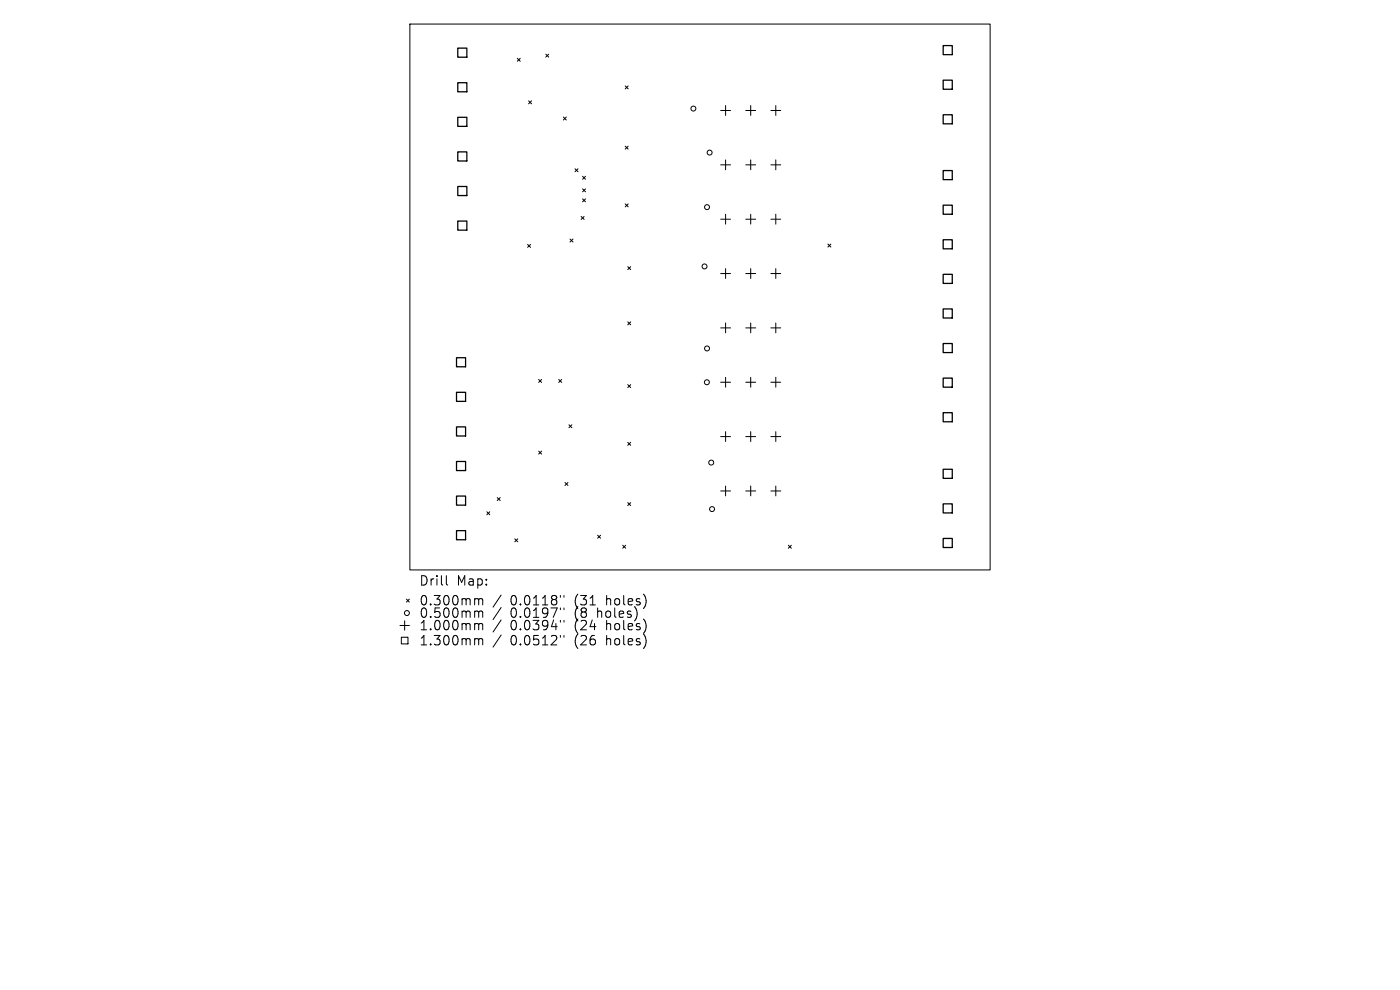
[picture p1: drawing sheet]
<svg xmlns="http://www.w3.org/2000/svg" width="297mm" height="210mm" viewBox="0 0 297 210" stroke-linecap="round" stroke-linejoin="round" font-family="sans-serif">
<defs><g id="words">
<g font-size="2.8">
<text x="88.8" y="124.5">Drill</text>
<text x="96.9" y="124.5">Map:</text>
<text x="88.8" y="128.7">0.300mm</text>
<text x="88.8" y="131.3">0.500mm</text>
<text x="108.3" y="128.7">0.0118&quot;</text>
<text x="108.3" y="131.3">0.0197&quot;</text>
<text x="122" y="128.7">(31</text>
<text x="122" y="131.3">(8</text>
<text x="127" y="131.3">holes)</text>
<text x="128.9" y="128.7">holes)</text>
<text x="88.8" y="134">1.000mm</text>
<text x="88.8" y="137.2">1.300mm</text>
<text x="108.3" y="134">0.0394&quot;</text>
<text x="108.3" y="137.2">0.0512&quot;</text>
<text x="122" y="134">(24</text>
<text x="122" y="137.2">(26</text>
<text x="128.9" y="134">holes)</text>
<text x="128.9" y="137.2">holes)</text>
</g>
</g></defs>
<g fill="none" stroke="#000" stroke-width=".21">
<path d="M87 5.1h123.1v115.8h-123.1zM109.7 12.4l.7 .6M110.4 12.4l-.7 .6M115.8 11.5l.6 .6M116.4 11.5l-.6 .6M132.6 18.2l.7 .7M133.3 18.2l-.7 .7M112.1 21.4l.7 .6M112.8 21.4l-.7 .6M119.5 24.8l.6 .7M120.1 24.8l-.6 .7M122 35.8l.6 .6"/>
<path d="M122.6 35.8l-.6 .6M123.6 37.4l.6 .6M124.2 37.4l-.6 .6M132.6 31l.7 .6M133.3 31l-.7 .6M152.9 23.4h2.1M152.9 35h2.1M153.9 22.4v2.1M153.9 33.9v2.1M158.2 23.4h2.1M158.2 35h2.1M159.3 22.4v2.1"/>
<path d="M159.3 33.9v2.1M163.5 23.4h2.1M163.5 35h2.1M164.6 22.4v2.1M164.6 33.9v2.1M111.9 51.8l.7 .7M112.6 51.8l-.7 .7M120.9 50.7l.7 .6M121.6 50.7l-.7 .6M123.3 45.9l.6 .6M123.6 40.1l.6 .6M123.6 42.2l.6 .6"/>
<path d="M123.9 45.9l-.6 .6M124.2 40.1l-.6 .6M124.2 42.2l-.6 .6M132.6 43.3l.7 .6M133.2 56.6l.6 .6M133.3 43.3l-.7 .6M133.8 56.6l-.6 .6M152.9 46.5h2.1M152.9 58h2.1M153.9 45.4v2.1M153.9 57v2.1M158.2 46.5h2.1"/>
<path d="M158.2 58h2.1M159.3 45.4v2.1M159.3 57v2.1M163.5 46.5h2.1M163.5 58h2.1M164.6 45.4v2.1M164.6 57v2.1M175.6 51.8l.7 .6M176.3 51.8l-.7 .6M133.2 68.3l.6 .6M133.8 68.3l-.6 .6M152.9 69.6h2.1"/>
<path d="M153.9 68.5v2.1M158.2 69.6h2.1M159.3 68.5v2.1M163.5 69.6h2.1M164.6 68.5v2.1M114.3 80.5l.6 .6M114.3 95.7l.6 .6M114.9 80.5l-.6 .6M114.9 95.7l-.6 .6M118.5 80.5l.7 .6M119.2 80.5l-.7 .6M120.7 90.1l.6 .6"/>
<path d="M121.3 90.1l-.6 .6M133.2 81.6l.6 .6M133.2 93.8l.6 .7M133.8 81.6l-.6 .6M133.8 93.8l-.6 .7M152.9 81.1h2.1M152.9 92.6h2.1M153.9 80v2.1M153.9 91.6v2.1M158.2 81.1h2.1M158.2 92.6h2.1M159.3 80v2.1"/>
<path d="M159.3 91.6v2.1M163.5 81.1h2.1M163.5 92.6h2.1M164.6 80v2.1M164.6 91.6v2.1M103.3 108.6l.6 .6M103.9 108.6l-.6 .6M105.5 105.6l.6 .6M106.1 105.6l-.6 .6M109.2 114.3l.6 .6M109.8 114.3l-.6 .6M119.9 102.4l.6 .6"/>
<path d="M120.5 102.4l-.6 .6M126.8 113.5l.6 .7M127.4 113.5l-.6 .7M132.1 115.7l.6 .6M132.7 115.7l-.6 .6M133.2 106.6l.6 .6M133.8 106.6l-.6 .6M152.9 104.1h2.1M153.9 103.1v2.1M158.2 104.1h2.1M159.3 103.1v2.1M163.5 104.1h2.1"/>
<path d="M164.6 103.1v2.1M167.2 115.7l.7 .6M167.9 115.7l-.7 .6M84.8 132.7h2M85.1 135.2h1.5v1.4h-1.5zM85.8 131.7v2M86.2 127.1l.6 .6M86.8 127.1l-.6 .6M94.7 122.1v1.7l.3 .3M101 127h.3l.3 .3M101 129.6h.3l.3 .3M101 132.3h.3l.3 .3"/>
<path d="M101 135.5h.3l.3 .3M101.6 127.3l.2-.3 .5 .1 .1 1.2M101.6 127.3v1M101.6 129.9v1.1M101.6 132.6v1M101.6 135.8v1M101.6 129.9l.2-.3 .5 .1 .1 1.3M101.6 132.6l.2-.3 .5 .1 .1 1.2M101.6 135.8l.2-.3 .5 .1 .1 1.2M106.3 126.2l-1.7 2.6M106.3 128.9l-1.7 2.5M106.3 131.5l-1.7 2.6"/>
<path d="M106.3 134.7l-1.7 2.6M118.9 126.3v.4M118.9 129v.3M118.9 131.6v.4M118.9 134.8v.4M119.6 126.3v.4M119.6 129v.3M119.6 131.6v.4M119.6 134.8v.4"/>
<circle cx="147.1" cy="23" r=".52"/>
<circle cx="150.5" cy="32.4" r=".52"/>
<circle cx="149.5" cy="56.5" r=".52"/>
<circle cx="150" cy="43.9" r=".52"/>
<circle cx="150" cy="73.9" r=".52"/>
<circle cx="150" cy="81.1" r=".52"/>
<circle cx="150.9" cy="98.1" r=".52"/>
<circle cx="151.1" cy="108" r=".52"/>
<circle cx="86.3" cy="130" r=".52"/>
</g>
<g fill="none" stroke="#000" stroke-width=".27">
<path d="M97.1 10.2h1.9v1.9h-1.9zM97.1 17.5h1.9v2h-1.9zM200.1 9.7h1.9v1.9h-1.9zM200.1 17h1.9v1.9h-1.9zM97.1 24.9h1.9v1.9h-1.9zM97.1 32.2h1.9v1.9h-1.9zM97.1 39.6h1.9v1.9h-1.9zM200.1 24.3h1.9v2h-1.9zM200.1 36.2h1.9v1.9h-1.9zM97.1 46.9h1.9v1.9h-1.9zM200.1 43.5h1.9v1.9h-1.9zM200.1 50.9h1.9v1.9h-1.9z"/>
<path d="M200.1 58.2h1.9v1.9h-1.9zM96.8 75.9h2v1.9h-2zM200.1 65.5h1.9v2h-1.9zM200.1 72.9h1.9v1.9h-1.9zM96.8 83.2h2v1.9h-2zM96.8 90.6h2v1.9h-2zM96.8 97.9h2v1.9h-2zM200.1 80.2h1.9v1.9h-1.9zM200.1 87.5h1.9v2h-1.9zM200.1 99.5h1.9v2h-1.9zM96.8 105.2h2v2h-2zM96.8 112.6h2v1.9h-2z"/>
<path d="M200.1 106.9h1.9v1.9h-1.9zM200.1 114.2h1.9v1.9h-1.9z"/>
</g>
<use href="#words"/>
</svg>
